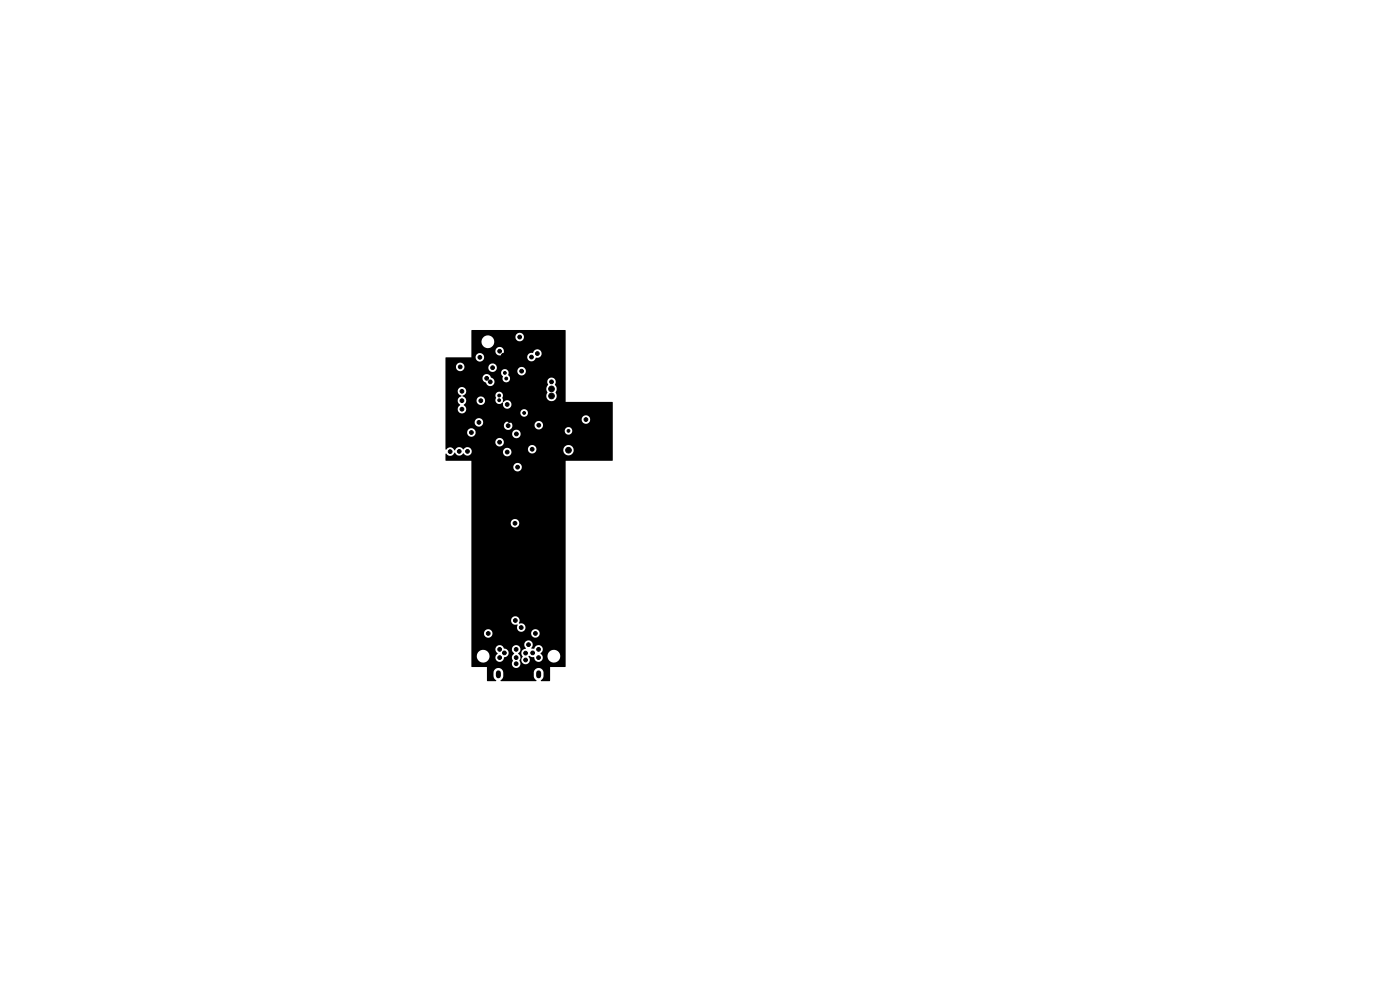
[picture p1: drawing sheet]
<svg xmlns="http://www.w3.org/2000/svg" width="297mm" height="210mm" viewBox="0 0 297 210" stroke-linecap="round" stroke-linejoin="round" font-family="sans-serif">
<path d="M105.7 142.7v.7M114.3 142.7v.7" fill="none" stroke="#000" stroke-width="1.1"/>
<g fill="#000" stroke="#000" stroke-width=".21">
<circle cx="97.6" cy="77.8" r=".4"/>
<circle cx="101.8" cy="75.8" r=".4"/>
<circle cx="103.6" cy="75.8" r=".4"/>
<circle cx="104.5" cy="78" r=".4"/>
<circle cx="106" cy="74.5" r=".4"/>
<circle cx="106.5" cy="71.5" r=".4"/>
<circle cx="106.7" cy="75.3" r=".3"/>
<circle cx="107.1" cy="79.1" r=".3"/>
<circle cx="110.2" cy="71.5" r=".4"/>
<circle cx="110.7" cy="78.7" r=".4"/>
<circle cx="112.6" cy="77.6" r=".4"/>
<circle cx="112.7" cy="75.8" r=".4"/>
<circle cx="114" cy="75" r=".4"/>
<circle cx="95.5" cy="95.8" r=".4"/>
<circle cx="95.5" cy="92.1" r=".4"/>
<circle cx="97.4" cy="95.8" r=".4"/>
<circle cx="97.7" cy="89.8" r=".4"/>
<circle cx="98" cy="85" r=".4"/>
<circle cx="98" cy="83" r=".4"/>
<circle cx="98" cy="86.8" r=".4"/>
<circle cx="99.2" cy="95.8" r=".4"/>
<circle cx="100" cy="91.8" r=".4"/>
<circle cx="101.6" cy="89.6" r=".4"/>
<circle cx="102" cy="85" r=".4"/>
<circle cx="103.2" cy="80.3" r=".4"/>
<circle cx="104" cy="81" r=".4"/>
<circle cx="105.9" cy="84.9" r=".3"/>
<circle cx="105.9" cy="83.9" r=".3"/>
<circle cx="106" cy="93.8" r=".4"/>
<circle cx="106" cy="95.8" r=".4"/>
<circle cx="107.4" cy="80.3" r=".3"/>
<circle cx="107.6" cy="85.8" r=".4"/>
<circle cx="107.6" cy="95.9" r=".4"/>
<circle cx="107.8" cy="90.3" r=".4"/>
<circle cx="108.1" cy="89.2" r=".4"/>
<circle cx="109.5" cy="92.1" r=".4"/>
<circle cx="109.8" cy="99.1" r=".4"/>
<circle cx="110.6" cy="80.6" r=".3"/>
<circle cx="111.2" cy="87.6" r=".3"/>
<circle cx="111.8" cy="96.4" r=".4"/>
<circle cx="112.6" cy="92.4" r=".4"/>
<circle cx="112.9" cy="95.3" r=".4"/>
<circle cx="114.3" cy="90.2" r=".4"/>
<circle cx="116.4" cy="94.6" r=".4"/>
<circle cx="117" cy="81" r=".4"/>
<circle cx="117" cy="82.5" r=".6"/>
<circle cx="117" cy="93.9" r=".4"/>
<circle cx="117" cy="84" r=".6"/>
<circle cx="120.6" cy="95.5" r=".6"/>
<circle cx="120.6" cy="91.4" r=".3"/>
<circle cx="124.3" cy="89" r=".4"/>
<circle cx="109.2" cy="111" r=".4"/>
<circle cx="103.6" cy="134.4" r=".4"/>
<circle cx="105.1" cy="130.1" r=".4"/>
<circle cx="105.1" cy="131.1" r=".4"/>
<circle cx="106" cy="139.5" r=".4"/>
<circle cx="106" cy="137.8" r=".4"/>
<circle cx="106.3" cy="130.1" r=".4"/>
<circle cx="107" cy="138.5" r=".4"/>
<circle cx="109.3" cy="131.6" r=".4"/>
<circle cx="109.5" cy="139.5" r=".4"/>
<circle cx="109.5" cy="137.8" r=".4"/>
<circle cx="110.6" cy="133.1" r=".4"/>
<circle cx="111.5" cy="138.5" r=".4"/>
<circle cx="111.5" cy="140" r=".4"/>
<circle cx="112.1" cy="136.8" r=".4"/>
<circle cx="113" cy="138.5" r=".4"/>
<circle cx="113.6" cy="134.4" r=".4"/>
<circle cx="114.2" cy="139.5" r=".4"/>
<circle cx="114.2" cy="137.8" r=".4"/>
<circle cx="109.5" cy="140.8" r=".4"/>
</g>
<path d="M100 70.1l19.9-.1 .1 15.3h9.9l.1 .1v12.3h-10v43.7l-.1 .1h-3.2l-.1 3-1.9-.1 .6-.8v-1.1a1.04 1.04 0 0 0-1.1-.8 1.04 1.04 0 0 0-1 1l.1 .9 .5 .7-.1 .2h-7.4l-.1-.2 .5-.7 .1-.9a1.03 1.03 0 0 0-1.1-1 1.03 1.03 0 0 0-1 1l.1 1.1 .5 .6-1.9 .1-.1-3h-3.2l-.1-.7h8.6a.93 .93 0 0 0 1.3 .8 .93 .93 0 0 0 .3-1.5l.4-.1v.2a.94 .94 0 0 0 1.4 .5 .94 .94 0 0 0 .1-1.5l.2-.1 .4 .3h.6a.94 .94 0 0 0 1 1 .94 .94 0 0 0 .8-1.2h1l.1 .2a1.36 1.36 0 0 0 2.1 .9 1.36 1.36 0 0 0-.2-2.3 1.36 1.36 0 0 0-2 1.2h-1l-.4-.5a.95 .95 0 0 0 .3-1.5 .95 .95 0 0 0-1.5 0 .44 .44 0 0 1-.3 .4 .44 .44 0 0 1-.5-.2 .92 .92 0 0 0 0-1.3 .92 .92 0 0 0-1.4 .1 .92 .92 0 0 0 .3 1.4 1.08 1.08 0 0 0-.9 .6 1.08 1.08 0 0 0 .2 1.2l-.3 .6h-.3v-.1a1.09 1.09 0 0 0-.4-1.3 .94 .94 0 0 0 .2-1.4 .94 .94 0 0 0-1.4 0 .94 .94 0 0 0 .4 1.4 1.13 1.13 0 0 0-.3 1.6l-.2 .6h-8.6v-1.6h1.1l.1 .2a1.35 1.35 0 0 0 1.3 1.2 1.35 1.35 0 0 0 1.3-1.1h1.3v.2a.95 .95 0 0 0 1.1 .7 .95 .95 0 0 0 .8-1 .95 .95 0 0 0 .9-1 .95 .95 0 0 0-1-.9 .94 .94 0 0 0-1.5-.4 .94 .94 0 0 0 .2 1.5l-.4 .5-.1 .4h-1.3a1.35 1.35 0 0 0-1.2-1.6 1.35 1.35 0 0 0-1.5 1.3h-1.1v-4.8h2.7v.2a.91 .91 0 0 0 1 .7 .91 .91 0 0 0 .8-.9h8.2v.2a.91 .91 0 0 0 1.4 .5 .91 .91 0 0 0-.1-1.5 .91 .91 0 0 0-1.3 .8h-8.2v-.2a.91 .91 0 0 0-1-.7 .91 .91 0 0 0-.8 .9h-2.7v-2.8h8.4v.2a1.21 1.21 0 0 0 1.4 .7 .94 .94 0 0 0 .6 1.5 .94 .94 0 0 0 1.1-1.1 .94 .94 0 0 0-1.4-.6 .95 .95 0 0 0-.3-1.4 .95 .95 0 0 0-1.3 .4l-.1 .3h-8.4v-20.6h8.3a.91 .91 0 0 0 1.3 .8 .91 .91 0 0 0 .2-1.5 .91 .91 0 0 0-1.4 .5l-.1 .2h-8.3v-11.9h8.9a.91 .91 0 0 0 1.3 .8 .91 .91 0 0 0 .2-1.5 .91 .91 0 0 0-1.5 .5v.2h-8.9v-1.4h-5.4v-1.5a1.06 1.06 0 0 0 1 .5 1.06 1.06 0 0 0 .9-.7 1.05 1.05 0 0 0 1.8 .2 .94 .94 0 0 0 1 .4 .94 .94 0 0 0 .8-.7h6.6v.2a.9 .9 0 0 0 1.3 .6 .9 .9 0 0 0 .3-1.4h3.7v.2a.9 .9 0 0 0 .9 .7 .9 .9 0 0 0 .9-.7h5.7v.2a1.11 1.11 0 0 0 1.8 .7 1.11 1.11 0 0 0-.2-1.9 1.11 1.11 0 0 0-1.6 1h-5.7a.91 .91 0 0 0-.8-1.1 .91 .91 0 0 0-1 .9l-3.8-.1a.91 .91 0 0 0-1-.1 .91 .91 0 0 0-.5 .8h-6.6v-.1a.95 .95 0 0 0-.8-.9 .95 .95 0 0 0-1 .4 1 1 0 0 0-1-.4 1 1 0 0 0-.8 .6 1.05 1.05 0 0 0-1.9-.1l-.1-1.6h10.6v.2a.91 .91 0 0 0 1.4 .5 .91 .91 0 0 0-.1-1.5 .91 .91 0 0 0-1.3 .8h-10.6v-2.1h4.6v.2a.9 .9 0 0 0 .8 .8 .9 .9 0 0 0 .9-.6h7.8l.1 .1a.9 .9 0 0 0 1.3 .6 .9 .9 0 0 0 .2-1.4h9.6v.2a.8 .8 0 0 0 1.3 .4 .8 .8 0 0 0-.2-1.3 .8 .8 0 0 0-1.1 .7h-9.6l-.2-.1a.91 .91 0 0 0-1.4 .8h-7.8l.1-.2a.91 .91 0 0 0-.8-1 .91 .91 0 0 0-1 .8h-4.6v-2.1h6.2v.2a.9 .9 0 0 0 1.5 .5h4.7v.2a.9 .9 0 0 0 1 .7 .9 .9 0 0 0 .8-1h4.7v.2a.91 .91 0 0 0 1.5 .5 .91 .91 0 0 0-.2-1.5 .91 .91 0 0 0-1.3 .8l-4.7-.1a.91 .91 0 0 0-1-.7 .91 .91 0 0 0-.8 .9h-4.7a.9 .9 0 0 0 .1-1.3h21.1v.2a.91 .91 0 0 0 1.5 .5 .91 .91 0 0 0-.2-1.5 .91 .91 0 0 0-1.3 .8l-21.2-.1a.91 .91 0 0 0-1-.1 .91 .91 0 0 0-.5 .8h-6.2v-2.8h2.6v.2a.9 .9 0 0 0 1.3 .6h12v.2a.81 .81 0 0 0 1.3 .4 .81 .81 0 0 0-.1-1.3 .81 .81 0 0 0-1.2 .7h-11.9a.97 .97 0 0 0-.1-1.7l.3-.4 .2-.5h2.2a.9 .9 0 0 0 .9 .9 .9 .9 0 0 0 .9-1h2.2v.2a.81 .81 0 0 0 .6 .6 .81 .81 0 0 0 .8-.3h.2a.92 .92 0 0 0 .6 1.3 .92 .92 0 0 0 1.1-.8 .92 .92 0 0 0-1.1-1l-.6 .4-.1-.9 .1-.4h9.2v.2a1.14 1.14 0 0 0 1.6 .7 1.14 1.14 0 0 0 .4-1.7 1.85 1.85 0 0 0-.1-1.7 .9 .9 0 0 0-.8-1.4 .9 .9 0 0 0-.7 1.4 1.48 1.48 0 0 0-.2 1.8l-.2 .7-9.2-.1a.83 .83 0 0 0-1.1-.7 .83 .83 0 0 0-.4 1.3l-.1 .4h-2.2a.9 .9 0 0 0-1-.8 .9 .9 0 0 0-.8 .9h-2.2l-.2-.5-.6-.4v-.2a.91 .91 0 0 0 .6-1.4 .91 .91 0 0 0-1.5 0 .91 .91 0 0 0 .7 1.4v.1a.99 .99 0 0 0-.8 .9 .99 .99 0 0 0 .5 1l-.3 .4-.2 .5h-2.6v-6.5h7.8l.2 .5 .6 .4a.93 .93 0 0 0 1.6 .4 .93 .93 0 0 0-.6-1.6 .9 .9 0 0 0-1-.6 .9 .9 0 0 0-.8 .9h-7.8v-1.2h11.8l.2 .5a.44 .44 0 0 1 .1 .7 .83 .83 0 0 0 1.3 .6 .83 .83 0 0 0-.1-1.4v-.8h2a.91 .91 0 0 0 1.3 .9 .91 .91 0 0 0 .1-1.6 .91 .91 0 0 0-1.4 .5v.2h-2a.8 .8 0 0 0-.9-.4 .8 .8 0 0 0-.6 .8h-11.8v-1.3h2.2v.2a.9 .9 0 0 0 .9 .7 .9 .9 0 0 0 .9-.7h5.1v.2a.91 .91 0 0 0 1.5 .5 .91 .91 0 0 0-.2-1.5 .91 .91 0 0 0-1.3 .8h-5.1v-.2a.91 .91 0 0 0-.9-.9 .91 .91 0 0 0-.9 .9h-2.2v-1.9l6.4-.1a.9 .9 0 0 0 .9 .9 .9 .9 0 0 0 .9-1h9.1l.1 .2a.96 .96 0 0 0 .9 .8 .96 .96 0 0 0 .9-.8 .92 .92 0 0 0 1.1-.8 .92 .92 0 0 0-.7-1 .92 .92 0 0 0-1.1 .8 .91 .91 0 0 0-1.2 .8h-9.1v-.1a.91 .91 0 0 0-1-.7 .91 .91 0 0 0-.8 .9h-.9v-1.3h5.1v.2a.91 .91 0 0 0 1.5 .5 .91 .91 0 0 0-.2-1.5 .91 .91 0 0 0-1.3 .8h-5.1v-2h2.1l.1 .2a1.35 1.35 0 0 0 2 1 1.35 1.35 0 0 0 .2-2.2h4.9l.1 .2a.91 .91 0 0 0 1.4 .5 .91 .91 0 0 0-.2-1.5 .91 .91 0 0 0-1.3 .8h-4.9a1.36 1.36 0 0 0-1.5-.2 1.36 1.36 0 0 0-.8 1.2h-2.1z" fill="#000"/>
</svg>
